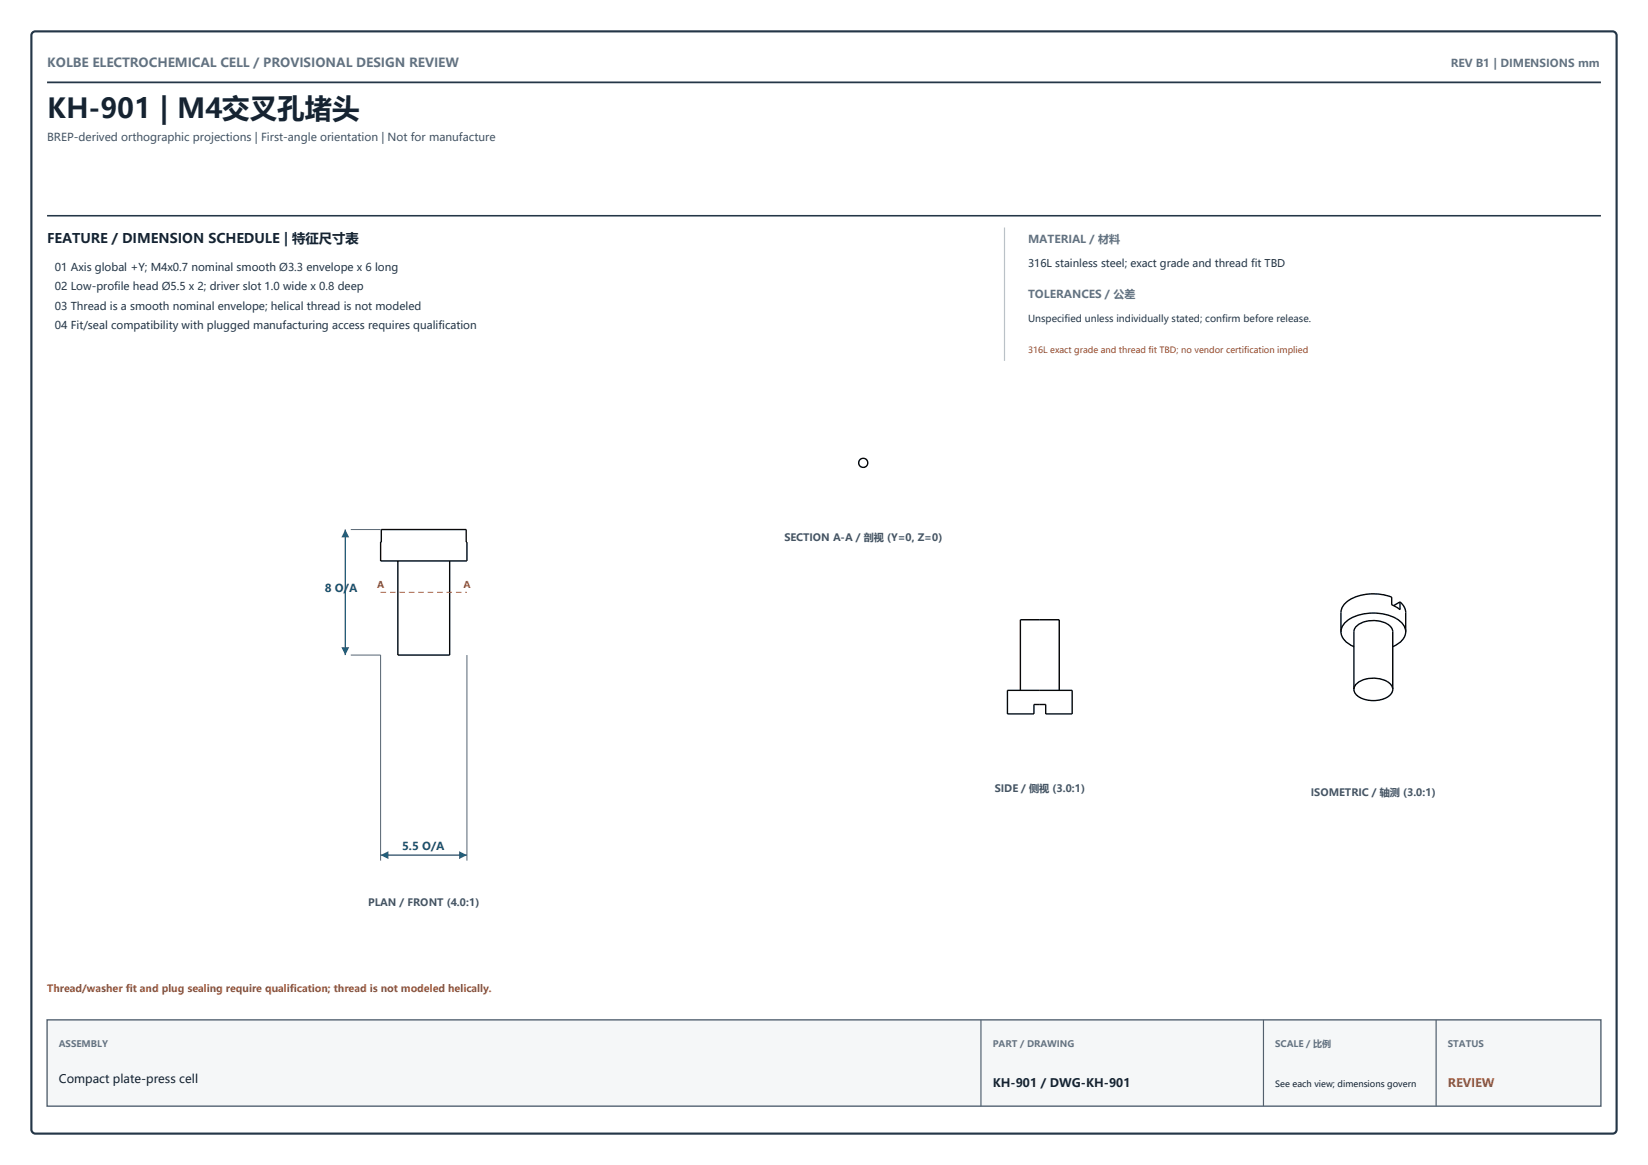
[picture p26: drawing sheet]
<svg xmlns="http://www.w3.org/2000/svg" width="315mm" height="223mm" viewBox="0 0 315 223" stroke-linecap="round" stroke-linejoin="round" font-family="sans-serif">
<defs><g id="words">
<text font-size="5.3" fill="#162331" x="9" y="22.5">KH-901 | M4交叉孔堵头</text>
<text font-size="2.5" fill="#162331" x="9" y="46.5">FEATURE / DIMENSION SCHEDULE | 特征尺寸表</text>
<text font-size="2.4" fill="#607283" x="9" y="12.7">KOLBE ELECTROCHEMICAL CELL / PROVISIONAL DESIGN REVIEW</text>
<g font-size="2.3" fill="#162331">
<text x="11.3" y="207">Compact plate-press cell</text>
<text x="189.8" y="207.8">KH-901 / DWG-KH-901</text>
</g>
<text font-size="2.3" fill="#9b4b2a" x="276.8" y="207.8">REVIEW</text>
<g font-size="2.1" fill="#607283">
<text x="277.3" y="12.7">REV B1 | DIMENSIONS mm</text>
<text x="196.5" y="46.5">MATERIAL / 材料</text>
<text x="196.5" y="57">TOLERANCES / 公差</text>
</g>
<text font-size="2.1" fill="#435464" x="9" y="27">BREP-derived orthographic projections | First-angle orientation | Not for manufacture</text>
<g font-size="2.1" fill="#243647">
<text x="10.5" y="51.7">01 Axis global +Y; M4x0.7 nominal smooth Ø3.3 envelope x 6 long</text>
<text x="10.5" y="55.5">02 Low-profile head Ø5.5 x 2; driver slot 1.0 wide x 0.8 deep</text>
<text x="10.5" y="59.3">03 Thread is a smooth nominal envelope; helical thread is not modeled</text>
<text x="10.5" y="63">04 Fit/seal compatibility with plugged manufacturing access requires qualification</text>
</g>
<g font-size="2.1" fill="#14526f">
<text x="62.1" y="113.2">8 O/A</text>
<text x="76.9" y="162.6">5.5 O/A</text>
</g>
<text font-size="2" fill="#243647" x="196.5" y="51">316L stainless steel; exact grade and thread fit TBD</text>
<g font-size="1.9" fill="#435464">
<text x="149.9" y="103.5">SECTION A-A / 剖视 (Y=0, Z=0)</text>
<text x="190.1" y="151.5">SIDE / 侧视 (3.0:1)</text>
<text x="250.5" y="152.2">ISOMETRIC / 轴测 (3.0:1)</text>
<text x="70.3" y="173.2">PLAN / FRONT (4.0:1)</text>
</g>
<text font-size="1.9" fill="#9b4b2a" x="9" y="189.8">Thread/washer fit and plug sealing require qualification; thread is not modeled helically.</text>
<text font-size="1.8" fill="#243647" x="196.5" y="61.5">Unspecified unless individually stated; confirm before release.</text>
<g font-size="1.8" fill="#9b4b2a">
<text x="72.1" y="112.4">A</text>
<text x="88.6" y="112.4">A</text>
</g>
<g font-size="1.7" fill="#607283">
<text x="11.3" y="200.2">ASSEMBLY</text>
<text x="189.8" y="200.2">PART / DRAWING</text>
<text x="243.8" y="200.2">SCALE / 比例</text>
<text x="276.8" y="200.2">STATUS</text>
</g>
<text font-size="1.6" fill="#9b4b2a" x="196.5" y="67.5">316L exact grade and thread fit TBD; no vendor certification implied</text>
<text font-size="1.6" fill="#162331" x="243.8" y="207.8">See each view; dimensions govern</text>
</g></defs>
<path d="M6.2 6.2l.5-.2h301.5a.81 .81 0 0 1 .8 .7v209.3a.75 .75 0 0 1-.8 .7h-301.5a.81 .81 0 0 1-.7-.7v-209.3z" fill="none" stroke="#243647" stroke-width=".41"/>
<path d="M9 15.7h297" fill="none" stroke="#243647" stroke-width=".34"/>
<g fill="none" stroke="#000" stroke-width=".26">
<path d="M72.9 101.3h16.2l.1 6h-16.5zM76 107.3v17.9h9.9v-17.9M267.6 115.1v1.5l-1.6-1v-1.4a9.4 9.4 0 0 0-8.6 .9 2.76 2.76 0 0 0-1.1 2v3.7M267.6 115.1a2.76 2.76 0 0 1 1.1 2v3.7M267.6 115.1l-1.2 .7M192.6 132h12.3v4.5h-5v-1.8h-2.3v1.8h-5zM195 132v-13.5h7.5v13.5M256.3 120.8a3.7 3.7 0 0 1 2.9-3 9.1 9.1 0 0 1 8.7 1.2 2.54 2.54 0 0 1 .8 1.8M256.3 120.8a3.4 3.4 0 0 0 2.5 2.8M258.8 131.8a2.52 2.52 0 0 1 2.3-2 4.8 4.8 0 0 1 4.9 1.3l.2 .7M258.8 131.8a2.84 2.84 0 0 0 2.8 2.1 4.9 4.9 0 0 0 4.2-1.1l.4-1M258.8 131.8v-11a2.52 2.52 0 0 1 2.3-2 4.8 4.8 0 0 1 4.9 1.3l.2 .7v11"/>
<path d="M268.7 120.8a3.4 3.4 0 0 1-2.5 2.8"/>
<circle cx="165" cy="88.5" r=".87"/>
</g>
<path d="M72.7 113.2h16.5" fill="none" stroke="#b14b27" stroke-width=".19" stroke-dasharray="1.1 .7" stroke-linecap="butt"/>
<path d="M72.7 125.2v39.4M89.2 125.2v39.4" fill="none" stroke="#526171" stroke-width=".19"/>
<path d="M72.7 163.5h16.5" fill="none" stroke="#246b8e" stroke-width=".26"/>
<path d="M72.7 163.5l1.6-.7v1.5zM87.7 162.8v1.5l1.5-.8z" fill="#246b8e"/>
<path d="M67 101.3h5.7M67 125.2h5.7" fill="none" stroke="#526171" stroke-width=".19"/>
<path d="M66 101.3v23.9" fill="none" stroke="#246b8e" stroke-width=".26"/>
<path d="M66 101.3l-.7 1.5h1.5zM65.3 123.7h1.5l-.8 1.5z" fill="#246b8e"/>
<path d="M9 41.3h297" fill="none" stroke="#243647" stroke-width=".3"/>
<path d="M192 43.5v25.5" fill="none" stroke="#b4c0ca" stroke-width=".22"/>
<path d="M9 195h297v16.5h-297z" fill="#f5f7f8" stroke="#526171" stroke-width=".26"/>
<path d="M187.5 195v16.5M241.5 195v16.5M274.5 195v16.5" fill="none" stroke="#526171" stroke-width=".22"/>
<use href="#words"/>
</svg>
